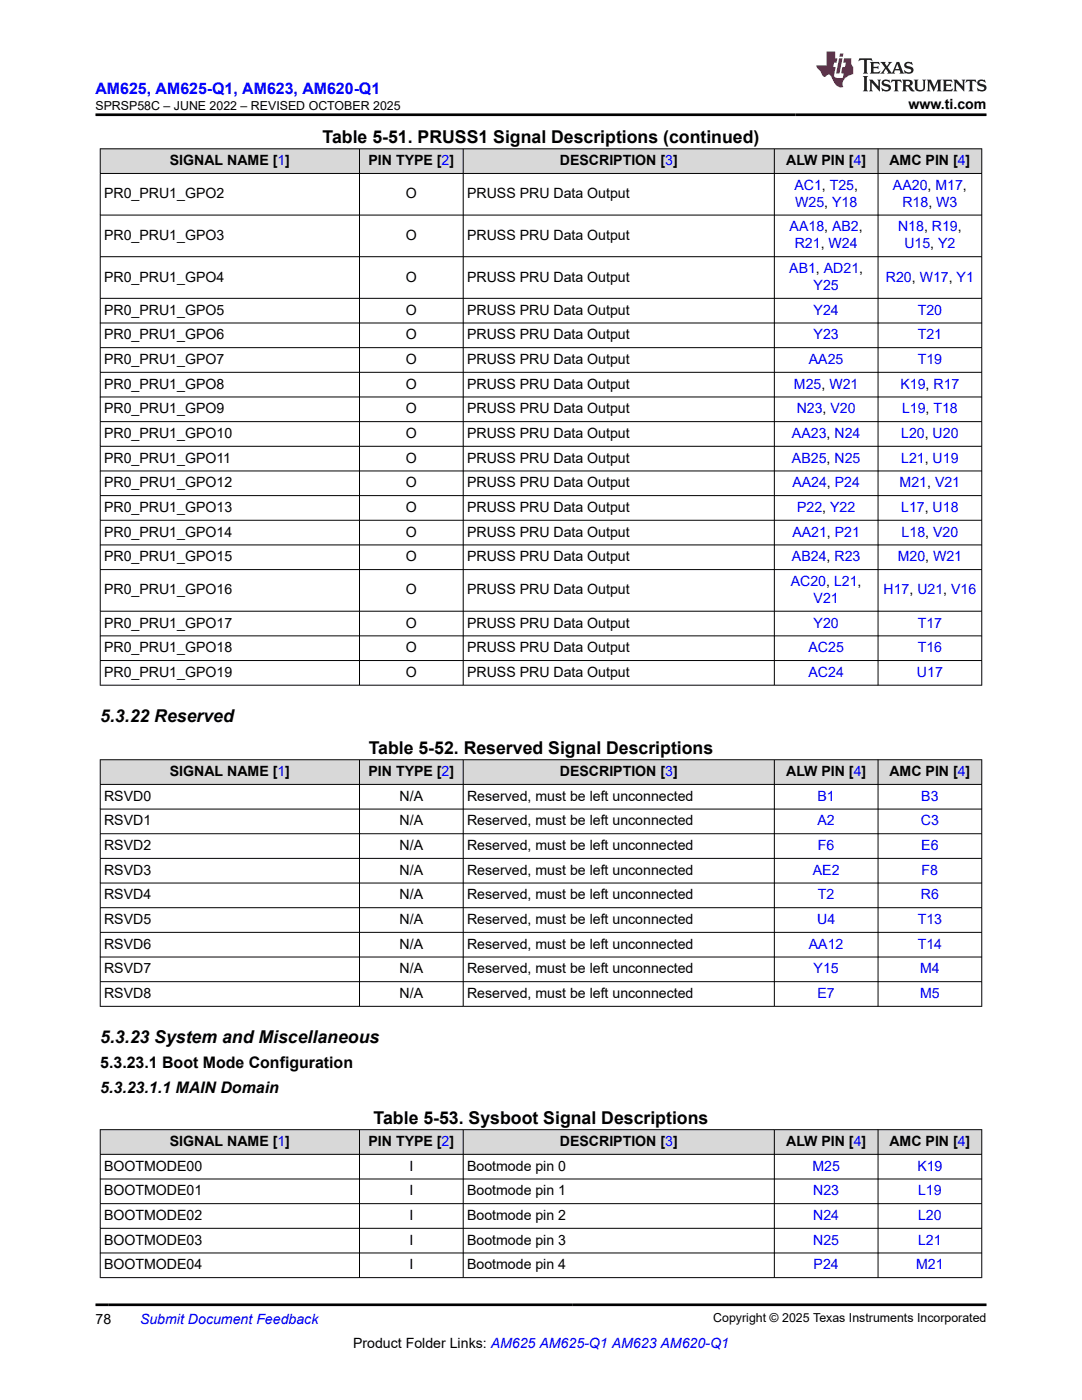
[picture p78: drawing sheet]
<svg xmlns="http://www.w3.org/2000/svg" width="216mm" height="279mm" viewBox="0 0 216 279" stroke-linecap="round" stroke-linejoin="round" font-family="sans-serif">
<defs><g id="words">
<g font-size="3.5">
<text x="64.4" y="28.5">Table 5-51. PRUSS1 Signal Descriptions (continued)</text>
<text x="20" y="144.1">5.3.22 Reserved</text>
<text x="73.6" y="150.5">Table 5-52. Reserved Signal Descriptions</text>
<text x="20" y="208.2">5.3.23 System and Miscellaneous</text>
<text x="74.6" y="224.3">Table 5-53. Sysboot Signal Descriptions</text>
</g>
<text font-size="3.2" fill="#00f" x="19" y="18.7">AM625, AM625-Q1, AM623, AM620-Q1</text>
<g font-size="3.2">
<text x="20" y="213.2">5.3.23.1 Boot Mode Configuration</text>
<text x="20" y="218">5.3.23.1.1 MAIN Domain</text>
</g>
<g font-size="2.8">
<text x="181.3" y="21.8">www.ti.com</text>
<text x="33.9" y="33">SIGNAL NAME [1]</text>
<text x="73.5" y="33">PIN TYPE [2]</text>
<text x="111.7" y="33">DESCRIPTION [3]</text>
<text x="156.9" y="33">ALW PIN [4]</text>
<text x="177.5" y="33">AMC PIN [4]</text>
<text x="20.8" y="39.6">PR0_PRU1_GPO2</text>
<text x="81" y="39.6">O</text>
<text x="93.2" y="39.6">PRUSS PRU Data Output</text>
<text x="20.8" y="47.9">PR0_PRU1_GPO3</text>
<text x="81" y="47.9">O</text>
<text x="93.2" y="47.9">PRUSS PRU Data Output</text>
<text x="20.8" y="56.2">PR0_PRU1_GPO4</text>
<text x="81" y="56.2">O</text>
<text x="93.2" y="56.2">PRUSS PRU Data Output</text>
<text x="20.8" y="62.8">PR0_PRU1_GPO5</text>
<text x="81" y="62.8">O</text>
<text x="93.2" y="62.8">PRUSS PRU Data Output</text>
<text x="20.8" y="67.7">PR0_PRU1_GPO6</text>
<text x="81" y="67.7">O</text>
<text x="93.2" y="67.7">PRUSS PRU Data Output</text>
<text x="20.8" y="72.7">PR0_PRU1_GPO7</text>
<text x="20.8" y="77.6">PR0_PRU1_GPO8</text>
<text x="81" y="72.7">O</text>
<text x="81" y="77.6">O</text>
<text x="93.2" y="72.7">PRUSS PRU Data Output</text>
<text x="93.2" y="77.6">PRUSS PRU Data Output</text>
<text x="20.8" y="82.5">PR0_PRU1_GPO9</text>
<text x="81" y="82.5">O</text>
<text x="93.2" y="82.5">PRUSS PRU Data Output</text>
<text x="20.8" y="87.4">PR0_PRU1_GPO10</text>
<text x="81" y="87.4">O</text>
<text x="93.2" y="87.4">PRUSS PRU Data Output</text>
<text x="20.8" y="92.3">PR0_PRU1_GPO11</text>
<text x="81" y="92.3">O</text>
<text x="93.2" y="92.3">PRUSS PRU Data Output</text>
<text x="20.8" y="97.3">PR0_PRU1_GPO12</text>
<text x="81" y="97.3">O</text>
<text x="93.2" y="97.3">PRUSS PRU Data Output</text>
<text x="20.8" y="102.2">PR0_PRU1_GPO13</text>
<text x="20.8" y="107.1">PR0_PRU1_GPO14</text>
<text x="81" y="102.2">O</text>
<text x="81" y="107.1">O</text>
<text x="93.2" y="102.2">PRUSS PRU Data Output</text>
<text x="93.2" y="107.1">PRUSS PRU Data Output</text>
<text x="20.8" y="112">PR0_PRU1_GPO15</text>
<text x="81" y="112">O</text>
<text x="93.2" y="112">PRUSS PRU Data Output</text>
<text x="20.8" y="118.6">PR0_PRU1_GPO16</text>
<text x="81" y="118.6">O</text>
<text x="93.2" y="118.6">PRUSS PRU Data Output</text>
<text x="20.8" y="125.3">PR0_PRU1_GPO17</text>
<text x="81" y="125.3">O</text>
<text x="93.2" y="125.3">PRUSS PRU Data Output</text>
<text x="20.8" y="130.2">PR0_PRU1_GPO18</text>
<text x="81" y="130.2">O</text>
<text x="93.2" y="130.2">PRUSS PRU Data Output</text>
<text x="20.8" y="135.1">PR0_PRU1_GPO19</text>
<text x="81" y="135.1">O</text>
<text x="93.2" y="135.1">PRUSS PRU Data Output</text>
<text x="33.9" y="154.9">SIGNAL NAME [1]</text>
<text x="73.5" y="154.9">PIN TYPE [2]</text>
<text x="111.7" y="154.9">DESCRIPTION [3]</text>
<text x="156.9" y="154.9">ALW PIN [4]</text>
<text x="177.5" y="154.9">AMC PIN [4]</text>
<text x="20.8" y="159.8">RSVD0</text>
<text x="79.7" y="159.8">N/A</text>
<text x="93.2" y="159.8">Reserved, must be left unconnected</text>
<text x="20.8" y="164.7">RSVD1</text>
<text x="79.7" y="164.7">N/A</text>
<text x="93.2" y="164.7">Reserved, must be left unconnected</text>
<text x="20.8" y="169.7">RSVD2</text>
<text x="79.7" y="169.7">N/A</text>
<text x="93.2" y="169.7">Reserved, must be left unconnected</text>
<text x="20.8" y="174.6">RSVD3</text>
<text x="20.8" y="179.5">RSVD4</text>
<text x="79.7" y="174.6">N/A</text>
<text x="79.7" y="179.5">N/A</text>
<text x="93.2" y="174.6">Reserved, must be left unconnected</text>
<text x="93.2" y="179.5">Reserved, must be left unconnected</text>
<text x="20.8" y="184.4">RSVD5</text>
<text x="79.7" y="184.4">N/A</text>
<text x="93.2" y="184.4">Reserved, must be left unconnected</text>
<text x="20.8" y="189.3">RSVD6</text>
<text x="79.7" y="189.3">N/A</text>
<text x="93.2" y="189.3">Reserved, must be left unconnected</text>
<text x="20.8" y="194.3">RSVD7</text>
<text x="79.7" y="194.3">N/A</text>
<text x="93.2" y="194.3">Reserved, must be left unconnected</text>
<text x="20.8" y="199.2">RSVD8</text>
<text x="79.7" y="199.2">N/A</text>
<text x="93.2" y="199.2">Reserved, must be left unconnected</text>
<text x="20.8" y="233.6">BOOTMODE00</text>
<text x="33.9" y="228.7">SIGNAL NAME [1]</text>
<text x="73.5" y="228.7">PIN TYPE [2]</text>
<text x="81.7" y="233.6">I</text>
<text x="93.2" y="233.6">Bootmode pin 0</text>
<text x="111.7" y="228.7">DESCRIPTION [3]</text>
<text x="156.9" y="228.7">ALW PIN [4]</text>
<text x="177.5" y="228.7">AMC PIN [4]</text>
<text x="20.8" y="238.6">BOOTMODE01</text>
<text x="81.7" y="238.6">I</text>
<text x="93.2" y="238.6">Bootmode pin 1</text>
<text x="20.8" y="243.5">BOOTMODE02</text>
<text x="81.7" y="243.5">I</text>
<text x="93.2" y="243.5">Bootmode pin 2</text>
<text x="20.8" y="248.4">BOOTMODE03</text>
<text x="81.7" y="248.4">I</text>
<text x="93.2" y="248.4">Bootmode pin 3</text>
<text x="20.8" y="253.3">BOOTMODE04</text>
<text x="81.7" y="253.3">I</text>
<text x="93.2" y="253.3">Bootmode pin 4</text>
<text x="19" y="264.2">78</text>
<text x="70.5" y="269">Product Folder Links: AM625 AM625-Q1 AM623 AM620-Q1</text>
</g>
<g font-size="2.8" fill="#00f">
<text x="158.5" y="37.9">AC1, T25,</text>
<text x="158.7" y="41.3">W25, Y18</text>
<text x="178.2" y="37.9">AA20, M17,</text>
<text x="180.1" y="41.3">R18, W3</text>
<text x="157.6" y="46.2">AA18, AB2,</text>
<text x="179.2" y="46.2">N18, R19,</text>
<text x="158.6" y="49.6">R21, W24</text>
<text x="180.5" y="49.6">U15, Y2</text>
<text x="157.5" y="54.5">AB1, AD21,</text>
<text x="162.3" y="57.9">Y25</text>
<text x="176.8" y="56.2">R20, W17, Y1</text>
<text x="162.3" y="62.8">Y24</text>
<text x="183.1" y="62.8">T20</text>
<text x="162.3" y="67.7">Y23</text>
<text x="183.1" y="67.7">T21</text>
<text x="158.4" y="77.6">M25, W21</text>
<text x="161.4" y="72.7">AA25</text>
<text x="179.7" y="77.6">K19, R17</text>
<text x="183.1" y="72.7">T19</text>
<text x="159" y="82.5">N23, V20</text>
<text x="180" y="82.5">L19, T18</text>
<text x="158" y="87.4">AA23, N24</text>
<text x="179.8" y="87.4">L20, U20</text>
<text x="158" y="92.3">AB25, N25</text>
<text x="179.8" y="92.3">L21, U19</text>
<text x="158.1" y="97.3">AA24, P24</text>
<text x="179.5" y="97.3">M21, V21</text>
<text x="158.1" y="107.1">AA21, P21</text>
<text x="159.1" y="102.2">P22, Y22</text>
<text x="179.8" y="102.2">L17, U18</text>
<text x="179.9" y="107.1">L18, V20</text>
<text x="158" y="112">AB24, R23</text>
<text x="179.1" y="112">M20, W21</text>
<text x="157.8" y="116.9">AC20, L21,</text>
<text x="176.3" y="118.6">H17, U21, V16</text>
<text x="162.3" y="120.3">V21</text>
<text x="162.3" y="125.3">Y20</text>
<text x="183.1" y="125.3">T17</text>
<text x="161.3" y="130.2">AC25</text>
<text x="183.1" y="130.2">T16</text>
<text x="161.3" y="135.1">AC24</text>
<text x="183" y="135.1">U17</text>
<text x="163.1" y="159.8">B1</text>
<text x="183.8" y="159.8">B3</text>
<text x="163.1" y="164.7">A2</text>
<text x="183.7" y="164.7">C3</text>
<text x="163.2" y="169.7">F6</text>
<text x="183.8" y="169.7">E6</text>
<text x="162.2" y="174.6">AE2</text>
<text x="163.2" y="179.5">T2</text>
<text x="183.7" y="179.5">R6</text>
<text x="183.9" y="174.6">F8</text>
<text x="163.1" y="184.4">U4</text>
<text x="183.1" y="184.4">T13</text>
<text x="161.4" y="189.3">AA12</text>
<text x="183.1" y="189.3">T14</text>
<text x="162.3" y="194.3">Y15</text>
<text x="183.6" y="194.3">M4</text>
<text x="163.1" y="199.2">E7</text>
<text x="183.6" y="199.2">M5</text>
<text x="162.1" y="233.6">M25</text>
<text x="183" y="233.6">K19</text>
<text x="162.3" y="238.6">N23</text>
<text x="183.2" y="238.6">L19</text>
<text x="162.3" y="243.5">N24</text>
<text x="183.2" y="243.5">L20</text>
<text x="162.3" y="248.4">N25</text>
<text x="183.2" y="248.4">L21</text>
<text x="162.3" y="253.3">P24</text>
<text x="182.8" y="253.3">M21</text>
<text x="27.9" y="264.2">Submit Document Feedback</text>
</g>
<g font-size="2.5">
<text x="19" y="21.9">SPRSP58C – JUNE 2022 – REVISED OCTOBER 2025</text>
<text x="142.3" y="263.9">Copyright © 2025 Texas Instruments Incorporated</text>
</g>
</g></defs>
<g fill="#d8d8d8">
<path d="M20 29.7h175.9v4.9h-175.9z" fill-rule="evenodd"/>
<path d="M20.1 29.8h51.6v4.8h-51.6z" fill-rule="evenodd"/>
<path d="M71.8 29.8h20.6v4.8h-20.6z" fill-rule="evenodd"/>
<path d="M92.5 29.8h61.9v4.8h-61.9z" fill-rule="evenodd"/>
<path d="M154.6 29.8h20.5v4.8h-20.5z" fill-rule="evenodd"/>
<path d="M175.3 29.8h20.5v4.8h-20.5z" fill-rule="evenodd"/>
</g>
<g fill="none" stroke="#000" stroke-width=".2">
<path d="M19.9 29.7h176.1M19.9 34.6h176.1M20 29.6v107.2M71.7 29.6v107.2M92.4 29.6v107.2M154.5 29.6v107.2M175.2 29.6v107.2M195.9 29.6v107.2M19.9 42.9h176.1M19.9 51.2h176.1M19.9 59.5h176.1M19.9 64.5h176.1"/>
<path d="M19.9 69.4h176.1M19.9 74.3h176.1M19.9 79.2h176.1M19.9 84.1h176.1M19.9 89.1h176.1M19.9 94h176.1M19.9 98.9h176.1M19.9 103.8h176.1M19.9 108.8h176.1M19.9 113.7h176.1M19.9 122h176.1M19.9 126.9h176.1"/>
<path d="M19.9 131.8h176.1M19.9 136.7h176.1"/>
</g>
<g fill="#d8d8d8">
<path d="M20 151.6h175.9v4.9h-175.9z" fill-rule="evenodd"/>
<path d="M20.1 151.7h51.6v4.8h-51.6z" fill-rule="evenodd"/>
<path d="M71.8 151.7h20.6v4.8h-20.6z" fill-rule="evenodd"/>
<path d="M92.5 151.7h61.9v4.8h-61.9z" fill-rule="evenodd"/>
<path d="M154.6 151.7h20.5v4.8h-20.5z" fill-rule="evenodd"/>
<path d="M175.3 151.7h20.5v4.8h-20.5z" fill-rule="evenodd"/>
</g>
<g fill="none" stroke="#000" stroke-width=".2">
<path d="M19.9 151.6h176.1M19.9 156.5h176.1M20 151.6v49.3M71.7 151.6v49.3M92.4 151.6v49.3M154.5 151.6v49.3M175.2 151.6v49.3M195.9 151.6v49.3M19.9 161.5h176.1M19.9 166.4h176.1M19.9 171.3h176.1M19.9 176.2h176.1"/>
<path d="M19.9 181.2h176.1M19.9 186.1h176.1M19.9 191h176.1M19.9 195.9h176.1M19.9 200.8h176.1"/>
</g>
<g fill="#d8d8d8">
<path d="M20 225.5h175.9v4.9h-175.9z" fill-rule="evenodd"/>
<path d="M20.1 225.5h51.6v4.8h-51.6z" fill-rule="evenodd"/>
<path d="M71.8 225.5h20.6v4.8h-20.6z" fill-rule="evenodd"/>
<path d="M92.5 225.5h61.9v4.8h-61.9z" fill-rule="evenodd"/>
<path d="M154.6 225.5h20.5v4.8h-20.5z" fill-rule="evenodd"/>
<path d="M175.3 225.5h20.5v4.8h-20.5z" fill-rule="evenodd"/>
</g>
<g fill="none" stroke="#000" stroke-width=".2">
<path d="M19.9 225.5h176.1M19.9 230.4h176.1M19.9 235.3h176.1M20 225.4v29.6M71.7 225.4v29.6M92.4 225.4v29.6M154.5 225.4v29.6M175.2 225.4v29.6M195.9 225.4v29.6M19.9 240.2h176.1M19.9 245.1h176.1M19.9 250.1h176.1"/>
<path d="M19.9 255h176.1"/>
</g>
<path d="M171.5 11.6l-.2 .6 .5-.2h.6v.1v2.2l-.2 .4h1l-.2-.4v-2.2v-.1h.5l.6 .2-.2-.6zM173.6 12.4l.2 .3v1.6l-.2 .4h1.9l.1-.6a1.08 1.08 0 0 1-1.3 .2v-.7h.6l.4 .2v-.7l-.4 .2h-.6v-.5l.2-.2a1 1 0 0 1 1 .3l-.1-.5zM175.7 12.4l.9 1.1-1 1.2h.9l-.2-.2 .5-.8 .4 .8-.2 .2h1.6l-.2-.2 .2-.5h.9l.1 .5-.1 .2h.9l-.2-.4-.8-1.9h-.5l-.9 2.1-.9-1.1 .9-1h-.8l.2 .2-.4 .6-.4-.6 .2-.2zM179 12.8l.4 1h-.7zM180.7 12.5a.65 .65 0 0 0-.2 .7 .65 .65 0 0 0 .6 .5l.6 .1 .1 .3a.79 .79 0 0 1-.7 .4 .79 .79 0 0 1-.7-.5l.1 .7 .2-.1a.93 .93 0 0 0 1.1 0 .93 .93 0 0 0 .4-.9 1.46 1.46 0 0 0-1.2-.6l-.1-.3a1.09 1.09 0 0 1 1.2 .2l-.2-.6-.1 .1-.5-.2zM172.2 15.2l.2 .4v2.2l-.2 .4h1l-.2-.4v-2.2l.2-.4zM173.4 15.9l.2 .4v1.5l-.2 .4h.8l-.3-.4 .1-1.3 1.6 1.8v-2l.2-.4h-.7l.1 .2 .1 1.1-1.2-1.3zM176.2 16a.65 .65 0 0 0-.2 .8 .65 .65 0 0 0 .6 .4l.6 .2 .1 .2a.79 .79 0 0 1-.7 .4 .79 .79 0 0 1-.7-.5l.1 .7 .2-.1a.93 .93 0 0 0 1.1 .1 .93 .93 0 0 0 .4-1 1.46 1.46 0 0 0-1.2-.5l-.1-.4a1.09 1.09 0 0 1 1.2 .2l-.1-.6-.2 .1-.5-.1zM177.9 15.9l-.1 .6a.63 .63 0 0 1 .8-.3v1.6l-.3 .4h1l-.2-.4v-1.6a.66 .66 0 0 1 .8 .3l-.1-.6zM180 15.9l.2 .4v1.5l-.2 .4h1l-.2-.2-.1-.7h.5l.1 .2a.79 .79 0 0 0 1.2 .6l-1-.9a.61 .61 0 0 0 .6-.6 .61 .61 0 0 0-.5-.7zM180.8 16.2h.1a.47 .47 0 0 1 .5 .1 .47 .47 0 0 1 .1 .5l-.1 .1-.7 .1zM182.3 15.9l.2 .2a2.27 2.27 0 0 0 .4 2 1.04 1.04 0 0 0 1.7-.7v-1.3l.2-.2h-.8l.2 .4v1.1a.6 .6 0 0 1-.6 .6 .6 .6 0 0 1-.6-.6v-1.1l.3-.4zM184.9 15.9l.2 .4v1.5l-.2 .4h.8l-.3-.4v-1.4l.9 1.9 .9-1.9v1.4l-.3 .4h1l-.2-.4v-1.5l.2-.4h-.8l-.7 1.5-.6-1.5zM188.1 15.9l.2 .4v1.5l-.2 .4h1.9l.1-.6a1.09 1.09 0 0 1-1.3 .2v-.7h.6l.4 .2v-.6l-.4 .2h-.6v-.6l.2-.1a1.01 1.01 0 0 1 1 .3l-.1-.6zM190.2 15.9l.3 .4v1.5l-.3 .4h.8l-.2-.4v-1.3l1.6 1.8v-2l.2-.4h-.7l.2 .2v1.1l-1.2-1.3zM192.8 15.9l-.1 .6a.63 .63 0 0 1 .8-.3v1.6l-.3 .4h1l-.2-.4v-1.6a.66 .66 0 0 1 .8 .3l-.1-.6zM195.2 16a.65 .65 0 0 0-.2 .8 .65 .65 0 0 0 .6 .4l.6 .2 .2 .2a.79 .79 0 0 1-.7 .4 .79 .79 0 0 1-.7-.5l.1 .7 .2-.1a.93 .93 0 0 0 1 .1 .93 .93 0 0 0 .5-1 1.46 1.46 0 0 0-1.3-.5v-.4a1.09 1.09 0 0 1 1.2 .2l-.2-.6-.2 .1-.5-.1z" fill="#231f20"/>
<path d="M164.9 10.3v2.7h-2l.1 .4 .8 1a.95 .95 0 0 0 1 .9 .59 .59 0 0 1 .5-.4 .59 .59 0 0 1 .5 .3l.4 .8a1.59 1.59 0 0 0 2.1 1.4 1.61 1.61 0 0 1 1-2.3l1-.3-.1-1.5a1.59 1.59 0 0 1-.3-1.7h-1.5l-.2 .9h.6l-.2 .9h-.5l-.2 .9v.3l.4 .1-.1 .9h-.7a.73 .73 0 0 1-1-.7l.3-1.5h-.5l.1-.9h.5l.2-.9h-.5v-1.3zM167.4 11.6l-.6 3.1h.7l.6-3.1zM167.6 10.7l-.1 .6h.7l.1-.6z" fill="#ed1c24"/>
<path d="M19 22.9h177.8M19 260.4h177.8" fill="none" stroke="#000" stroke-width=".53"/>
<use href="#words"/>
</svg>
